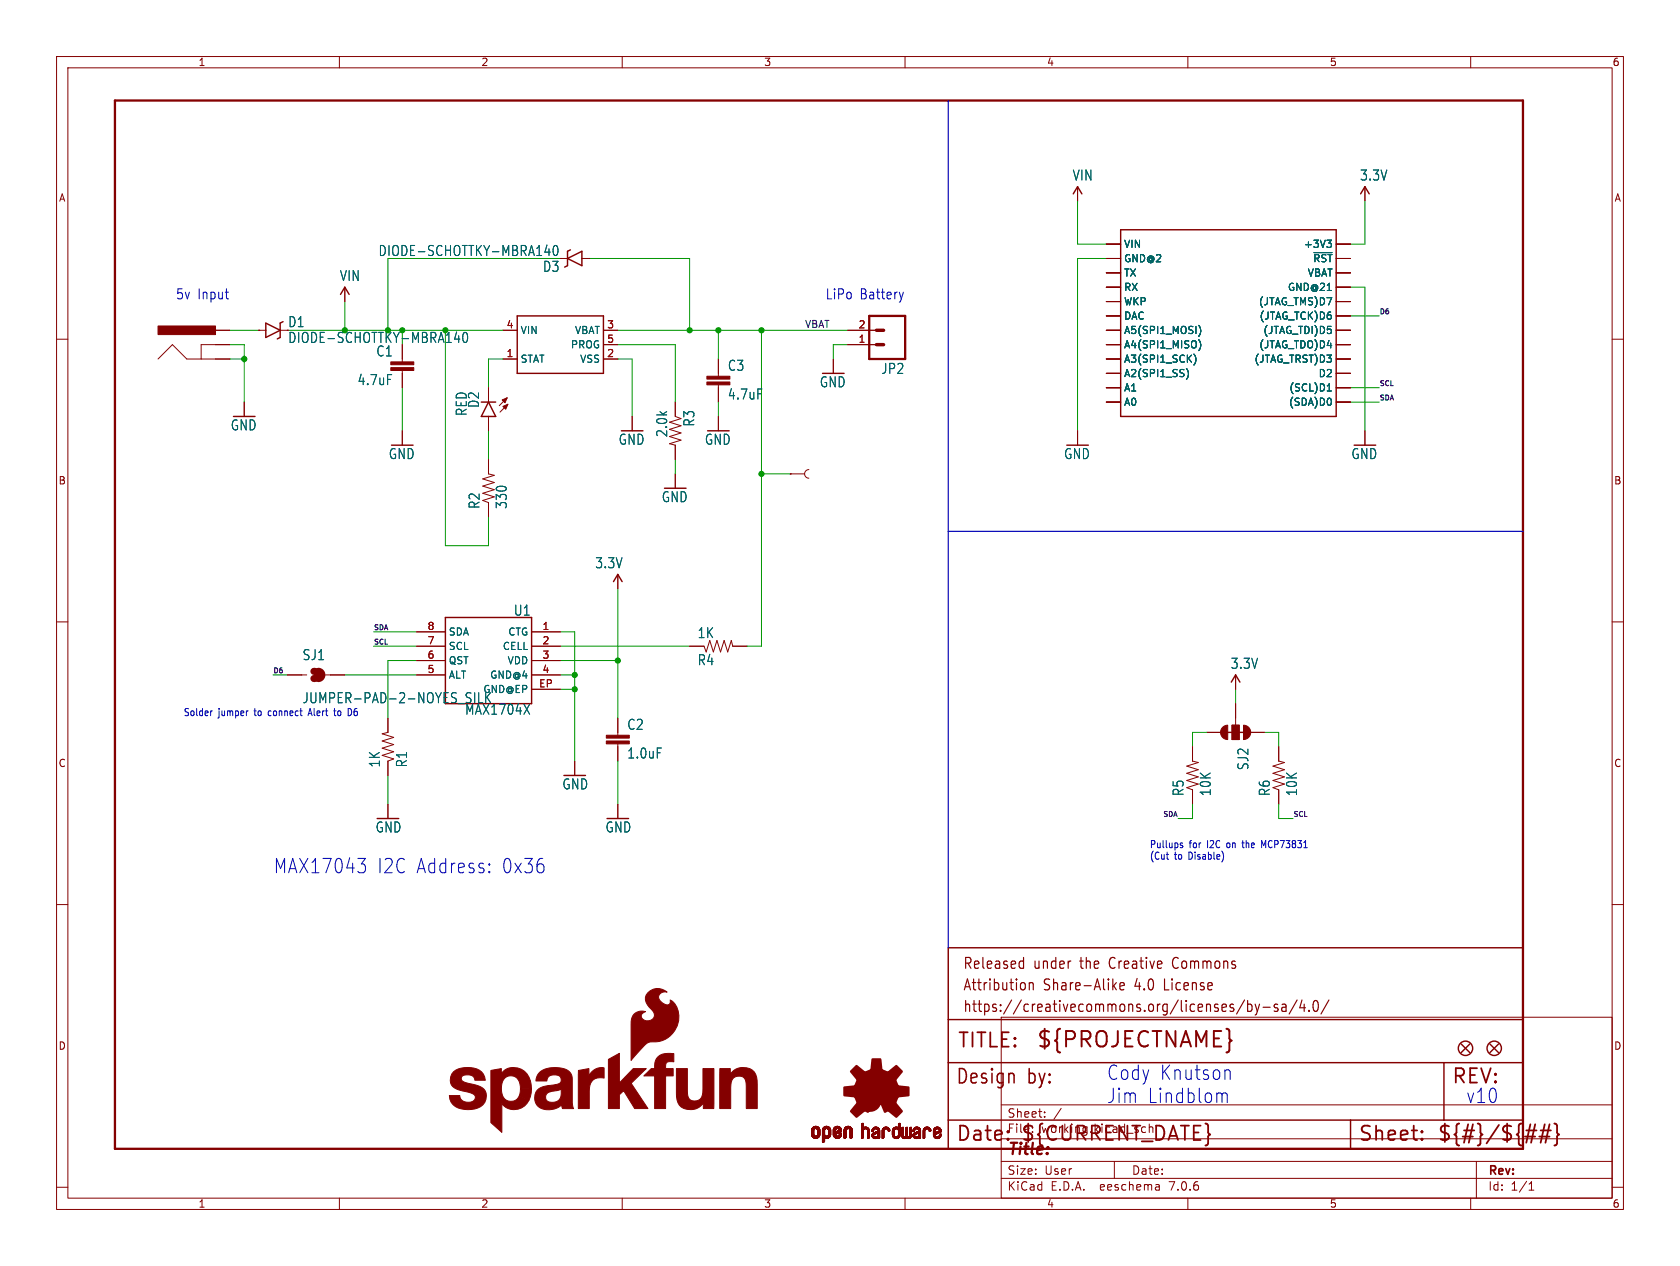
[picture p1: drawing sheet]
<svg xmlns="http://www.w3.org/2000/svg" width="297mm" height="224mm" viewBox="0 0 297 224" stroke-linecap="round" stroke-linejoin="round" font-family="sans-serif">
<defs><g id="words">
<text font-size="3.8" fill="#840000" x="183.1" y="185.7">${PROJECTNAME}</text>
<g font-size="3.5" fill="#0000c2">
<text x="48.3" y="154.7">MAX17043</text>
<text x="66.6" y="154.7">I2C Address:</text>
<text x="88.6" y="154.7">0x36</text>
<text x="195.6" y="191.2">Cody Knutson</text>
<text x="195.6" y="195.3">Jim</text>
<text x="202.8" y="195.3">Lindblom</text>
<text x="259.1" y="195.3">v10</text>
</g>
<g font-size="3.5" fill="#840000">
<text x="169.2" y="185.7">TITLE:</text>
<text x="168.9" y="192.1">Design</text>
<text x="181.6" y="192.1">by:</text>
<text x="256.5" y="192.1">REV:</text>
<text x="168.9" y="202.2">Date:</text>
<text x="180.3" y="202.2">${CURRENT_DATE}</text>
<text x="240" y="202.2">Sheet:</text>
<text x="254" y="202.2">${#}/${##}</text>
</g>
<text font-size="2.8" fill="#840000" x="178" y="204.8">Title:</text>
<g font-size="2.7" fill="#840000">
<text x="170.2" y="171.7">Released</text>
<text x="182.7" y="171.7">under</text>
<text x="191.1" y="171.7">the</text>
<text x="196.5" y="171.7">Creative</text>
<text x="208" y="171.7">Commons</text>
<text x="170.2" y="175.5">Attribution</text>
<text x="170.2" y="179.3">https://creativecommons.org/licenses/by-sa/4.0/</text>
<text x="184.5" y="175.5">Share-Alike</text>
<text x="200.8" y="175.5">4.0</text>
<text x="206.2" y="175.5">License</text>
</g>
<g font-size="2.5" fill="#006464">
<text x="189.5" y="32.1">VIN</text>
<text x="240.3" y="32.1">3.3V</text>
<text x="66.8" y="45.5">DIODE-SCHOTTKY-MBRA140</text>
<text x="60" y="49.9">VIN</text>
<text x="50.9" y="60.9">DIODE-SCHOTTKY-MBRA140</text>
<text x="66.4" y="63.3">C1</text>
<text x="128.6" y="65.8">C3</text>
<text x="63.1" y="68.3">4.7uF</text>
<text x="128.6" y="70.9">4.7uF</text>
<text x="144.8" y="68.7">GND</text>
<text x="155.7" y="66.4">JP2</text>
<text x="40.7" y="76.3">GND</text>
<text x="82.7" y="73.7" transform="rotate(-90 82.7 73.7)">RED</text>
<text x="84.9" y="72.2" transform="rotate(-90 84.9 72.2)">D2</text>
<text x="118.2" y="77.4" transform="rotate(-90 118.2 77.4)">2.0k</text>
<text x="123" y="75.6" transform="rotate(-90 123 75.6)">R3</text>
<text x="68.6" y="81.4">GND</text>
<text x="109.3" y="78.9">GND</text>
<text x="124.5" y="78.9">GND</text>
<text x="188" y="81.4">GND</text>
<text x="238.8" y="81.4">GND</text>
<text x="116.9" y="89">GND</text>
<text x="85" y="90.1" transform="rotate(-90 85 90.1)">R2</text>
<text x="89.8" y="90.1" transform="rotate(-90 89.8 90.1)">330</text>
<text x="105.1" y="100.7">3.3V</text>
<text x="90.7" y="109.1">U1</text>
<text x="123.2" y="113.1">1K</text>
<text x="53.4" y="117">SJ1</text>
<text x="123.2" y="117.9">R4</text>
<text x="217.5" y="118.5">3.3V</text>
<text x="53.4" y="124.6">JUMPER-PAD-2-NOYES_SILK</text>
<text x="82.1" y="126.6">MAX1704X</text>
<text x="110.8" y="129.3">C2</text>
<text x="67.4" y="135.8" transform="rotate(-90 67.4 135.8)">1K</text>
<text x="72.2" y="135.8" transform="rotate(-90 72.2 135.8)">R1</text>
<text x="110.8" y="134.4">1.0uF</text>
<text x="220.9" y="136.3" transform="rotate(-90 220.9 136.3)">SJ2</text>
<text x="99.3" y="139.8">GND</text>
<text x="209.5" y="140.9" transform="rotate(-90 209.5 140.9)">R5</text>
<text x="214.3" y="140.9" transform="rotate(-90 214.3 140.9)">10K</text>
<text x="224.7" y="140.9" transform="rotate(-90 224.7 140.9)">R6</text>
<text x="229.5" y="140.9" transform="rotate(-90 229.5 140.9)">10K</text>
<text x="66.3" y="147.5">GND</text>
<text x="106.9" y="147.5">GND</text>
</g>
<g font-size="2.5" fill="#0000c2">
<text x="31.1" y="53.1">5v Input</text>
<text x="145.9" y="53.1">LiPo</text>
<text x="152" y="53.1">Battery</text>
</g>
<g font-size="2.5" fill="#840000">
<text x="95.9" y="48.3">D3</text>
<text x="50.9" y="58.1">D1</text>
</g>
<g font-size="2.1" fill="#840000">
<text x="178" y="197.9">Sheet:</text>
<text x="178" y="200.6">File:</text>
<text x="184.1" y="200.6">working.kicad_sch</text>
<text x="178" y="208">Size:</text>
<text x="184.7" y="208">User</text>
<text x="200" y="208">Date:</text>
<text x="263" y="208.2">Rev:</text>
<text x="178" y="210.8">KiCad</text>
<text x="185.7" y="210.8">E.D.A.</text>
<text x="194.6" y="210.8">eeschema</text>
<text x="207" y="210.8">7.0.6</text>
<text x="263" y="210.8">Id:</text>
<text x="267.1" y="210.8">1/1</text>
</g>
<g font-size="1.8" fill="#840000">
<text x="35" y="11.9">1</text>
<text x="85" y="11.9">2</text>
<text x="135" y="11.9">3</text>
<text x="185" y="11.9">4</text>
<text x="235" y="11.9">5</text>
<text x="285" y="11.9">6</text>
<text x="10.3" y="35.9">A</text>
<text x="285.3" y="35.9">A</text>
<text x="10.3" y="85.9">B</text>
<text x="285.3" y="85.9">B</text>
<text x="10.3" y="135.9">C</text>
<text x="285.3" y="135.9">C</text>
<text x="10.3" y="185.9">D</text>
<text x="285.3" y="185.9">D</text>
<text x="35" y="213.8">1</text>
<text x="85" y="213.8">2</text>
<text x="135" y="213.8">3</text>
<text x="185" y="213.8">4</text>
<text x="235" y="213.8">5</text>
<text x="285" y="213.8">6</text>
</g>
<g font-size="1.8" fill="#006464">
<text x="198.6" y="44">VIN</text>
<text x="198.6" y="46.6">GND@2</text>
<text x="230.4" y="44">+3V3</text>
<text x="232.1" y="46.6">~{RST}</text>
<text x="198.6" y="49.1">TX</text>
<text x="198.6" y="51.7">RX</text>
<text x="227.6" y="51.7">GND@21</text>
<text x="231.1" y="49.1">VBAT</text>
<text x="91.9" y="59.3">VIN</text>
<text x="101.6" y="59.3">VBAT</text>
<text x="198.6" y="54.2">WKP</text>
<text x="198.6" y="56.7">DAC</text>
<text x="198.6" y="59.3">A5(SPI1_MOSI)</text>
<text x="222.4" y="54.2">(JTAG_TMS)D7</text>
<text x="222.6" y="56.7">(JTAG_TCK)D6</text>
<text x="223.2" y="59.3">(JTAG_TDI)D5</text>
<text x="91.9" y="64.4">STAT</text>
<text x="100.8" y="61.8">PROG</text>
<text x="102.5" y="64.4">VSS</text>
<text x="198.6" y="61.8">A4(SPI1_MISO)</text>
<text x="198.6" y="64.4">A3(SPI1_SCK)</text>
<text x="221.7" y="64.4">(JTAG_TRST)D3</text>
<text x="222.5" y="61.8">(JTAG_TDO)D4</text>
<text x="198.6" y="66.9">A2(SPI1_SS)</text>
<text x="198.6" y="69.4">A1</text>
<text x="198.6" y="72">A0</text>
<text x="227.8" y="72">(SDA)D0</text>
<text x="227.8" y="69.4">(SCL)D1</text>
<text x="233" y="66.9">D2</text>
<text x="79.2" y="112.6">SDA</text>
<text x="89.8" y="112.6">CTG</text>
<text x="79.2" y="117.7">QST</text>
<text x="79.2" y="115.2">SCL</text>
<text x="88.8" y="115.2">CELL</text>
<text x="89.6" y="117.7">VDD</text>
<text x="79.2" y="120.2">ALT</text>
<text x="85.3" y="122.8">GND@EP</text>
<text x="86.6" y="120.2">GND@4</text>
</g>
<g font-size="1.8" fill="#a90000">
<text x="89.5" y="58.2">4</text>
<text x="107.2" y="58.2">3</text>
<text x="151.7" y="58.2">2</text>
<text x="89.5" y="63.2">1</text>
<text x="107.2" y="63.2">2</text>
<text x="107.2" y="60.7">5</text>
<text x="151.7" y="60.7">1</text>
<text x="75.5" y="111.5">8</text>
<text x="95.8" y="111.5">1</text>
<text x="75.5" y="119.1">5</text>
<text x="75.5" y="116.6">6</text>
<text x="75.5" y="114">7</text>
<text x="95.8" y="114">2</text>
<text x="95.8" y="116.6">3</text>
<text x="95.8" y="119.1">4</text>
<text x="95.2" y="121.7">EP</text>
</g>
<g font-size="1.8" fill="#0000c2">
<text x="32.4" y="126.8">Solder</text>
<text x="38.6" y="126.8">jumper</text>
<text x="45.1" y="126.8">to</text>
<text x="47.8" y="126.8">connect</text>
<text x="55.2" y="126.8">Alert</text>
<text x="59.9" y="126.8">to</text>
<text x="62.6" y="126.8">D6</text>
<text x="203.2" y="150.1">Pullups</text>
<text x="203.2" y="152.2">(Cut</text>
<text x="207.7" y="152.2">to</text>
<text x="210.3" y="150.1">for</text>
<text x="210.3" y="152.2">Disable)</text>
<text x="213.6" y="150.1">I2C</text>
<text x="217.3" y="150.1">on</text>
<text x="220.3" y="150.1">the</text>
<text x="223.9" y="150.1">MCP73831</text>
</g>
<text font-size="1.7" fill="#0f0f0f" x="142.2" y="58.1">VBAT</text>
<g font-size="1.2" fill="#0f0f0f">
<text x="243.8" y="55.6">D6</text>
<text x="243.8" y="68.3">SCL</text>
<text x="243.8" y="70.9">SDA</text>
<text x="66" y="111.5">SDA</text>
<text x="48.3" y="119.1">D6</text>
<text x="66" y="114.1">SCL</text>
<text x="205.5" y="144.5">SDA</text>
<text x="228.6" y="144.5">SCL</text>
</g>
</g></defs>
<g fill="none" stroke="#840000" stroke-width=".18">
<path d="M10 10h277v203.9h-277zM12 12h273v199.9h-273zM60 10v2M110 10v2M160 10v2M210 10v2M260 10v2M190.5 33v2.6M241.3 33v2.6M10 60h2M38.1 58.4h2.5M45.7 58.4h.1"/>
<path d="M45.7 58.4h1.3M49.5 58.4h1.3M61 50.8v2.5M88.9 58.4h2.5M99.1 45.7h1.2M102.9 45.7h1.2M104.1 45.7h.1M106.7 58.4h2.5M149.9 58.4h5M195.6 58.4h2.5M195.6 43.2h2.5M195.6 55.9h2.5"/>
<path d="M195.6 45.7h2.5M195.6 53.3h2.5M195.6 50.8h2.5M195.6 48.3h2.5M236.2 58.4h2.6M236.2 43.2h2.6M236.2 55.9h2.6M236.2 45.7h2.6M236.2 53.3h2.6M236.2 50.8h2.6M236.2 48.3h2.6M285 60h2"/>
<path d="M27.9 63.5l2.6-2.5 2.5 2.5h7.6M40.6 61h-5v2.5M43.2 71.1v2.6M71.1 61v3M71.1 65.5v3.1M71.1 76.2v2.5M86.4 68.6v2.5M86.4 73.7v2.5M88.9 63.5h2.5M89.7 70.4l-1.4 1.4M89.8 71.5l-1.4 1.4M106.7 63.5h2.5"/>
<path d="M106.7 61h2.5M111.8 73.7v2.5M119.4 71.1v2.6l1 .3-2 .7 2 .6-2 .6 2 .7-2 .6 2 .7-2 .6 1 .2v2.6M127 63.5v3M127 68.1v3M127 73.7v2.5M147.3 63.5v2.5M149.9 61h5M190.5 76.2v2.5M195.6 63.5h2.5M195.6 61h2.5M195.6 66h2.5"/>
<path d="M195.6 68.6h2.5M195.6 71.1h2.5M236.2 63.5h2.6M236.2 61h2.6M236.2 66h2.6M236.2 68.6h2.6M236.2 71.1h2.6M241.3 76.2v2.5M86.4 81.3v2.5l1 .3-2.1 .6 2.1 .6-2.1 .7 2.1 .6-2.1 .6 2.1 .7-2.1 .6 1.1 .4v2.5M119.4 83.8v2.6M139.7 83.8h.1M139.7 83.8h2.5"/>
<path d="M143 83.1a.76 .76 0 0 0-.8 .7 .76 .76 0 0 0 .8 .8M10 110h2M50.8 119.4h3.4M57.5 119.4h3.5M73.7 119.4h5M73.7 114.3h5M73.7 111.8h5M73.7 116.8h5M94 119.4h5.1M94 114.3h5.1M94 111.8h5.1M94 116.8h5.1"/>
<path d="M109.2 101.6v2.5M121.9 114.3h2.6l.3 1 .7-2 .6 2 .6-2 .7 2 .6-2 .7 2 .6-2 .2 1h2.6M218.4 119.4v2.5M285 110h2M68.6 127v2.5l-1 .3 2 .6-2 .7 2 .6-2 .6 2 .7-2 .6 2 .6-1 .4v2.6M94 121.9h5.1M101.6 134.6v2.6M109.2 127v3M109.2 131.6v3M210.8 132.1v2.5l1 .3-2 .6 2 .6-2 .7 2 .6-2 .6 2 .7-2 .6 1 .4v2.5M213.4 129.5h2.5M217.8 128.3h1.3v2.5h-1.3z"/>
<path d="M218.4 124.5v3.8M221 129.5h2.5M226.1 132.1v2.5l1 .3-2.1 .6 2.1 .6-2.1 .7 2.1 .6-2.1 .6 2.1 .7-2.1 .6 1.1 .4v2.5M10 160h2M68.6 142.2v2.6M109.2 142.2v2.6M285 160h2M177 179.9h108v32h-108zM177 195.4h108M184.7 197.5v.1M184.7 196.7v.1M187.6 196l-1.3 2"/>
<path d="M10 210h2M60 211.9v2M110 211.9v2M160 211.9v2M177 208.4h108M177 205.4h108M177 201.4h108M197 205.4v3M204.9 209.6l.1 .9M205 210.4l-.2 .1M205 209.9h-.2M210 211.9v2"/>
<path d="M260 211.9v2M261 205.4v6.5M270.3 210.5h.9M270.3 209.4l.4-.4v1.5M285 210h2"/>
</g>
<g fill="#840000" stroke="#840000" stroke-width=".18">
<path d="M125 67.6h4v.5h-4z"/>
<path d="M125 66.5h4v.6h-4z"/>
<path d="M88.9 71.9l.9-.4-.4 .9z"/>
<path d="M88.8 70.7l.9-.3-.4 .8z"/>
<path d="M27.9 57.7h10.2v1.5h-10.2z"/>
<path d="M69.1 65h4.1v.5h-4.1z"/>
<path d="M69.1 64h4.1v.5h-4.1z"/>
<path d="M107.2 131.1h4.1v.5h-4.1z"/>
<path d="M107.2 130h4.1v.6h-4.1z"/>
<path d="M143.5 200.7h.4z"/>
<path d="M143.5 200.6l.4 .1z"/>
<path d="M143.5 200.6h.4z"/>
<path d="M143.5 200.5l.4 .1z"/>
<path d="M143.5 200.5h.4z"/>
<path d="M143.5 200.4l.4 .1z"/>
<path d="M143.5 200.4h.4z"/>
<path d="M143.5 200.3l.4 .1z"/>
<path d="M143.5 200.3h.4z"/>
<path d="M143.5 200.2l.4 .1z"/>
<path d="M143.5 200.2h.4z"/>
<path d="M143.5 200.1l.4 .1z"/>
<path d="M143.5 200.1h.4z"/>
<path d="M143.5 200l.4 .1z"/>
<path d="M143.5 200h.4z"/>
<path d="M143.5 199.9l.4 .1z"/>
<path d="M143.5 199.9h.4z"/>
<path d="M143.5 199.8l.4 .1z"/>
<path d="M143.5 199.8h.4z"/>
<path d="M143.5 200.8h.5z"/>
<path d="M143.5 200.8h.4z"/>
<path d="M143.5 200.7l.4 .1z"/>
<path d="M143.5 199.7l.4 .1z"/>
<path d="M143.5 200.9h.5z"/>
<path d="M143.5 200.8l.5 .1z"/>
<path d="M143.5 199.7h.4z"/>
<path d="M143.5 199.7h.5z"/>
<path d="M143.5 200.9h.6z"/>
<path d="M143.5 199.6l.6 .1z"/>
<path d="M143.6 200.9l.5 .1z"/>
<path d="M143.6 199.6h.5z"/>
<path d="M143.6 201h1.3z"/>
<path d="M143.6 201h.6z"/>
<path d="M143.6 199.6h1.2z"/>
<path d="M143.6 201h1.2z"/>
<path d="M143.6 199.5l1.2 .1z"/>
<path d="M143.6 201l1.2 .1z"/>
<path d="M143.6 199.5h1.2z"/>
<path d="M143.6 201.1h1.2z"/>
<path d="M143.7 201.1h1.1z"/>
<path d="M143.7 199.5h1.1z"/>
<path d="M143.7 201.1h1z"/>
<path d="M143.7 199.4l1 .1z"/>
<path d="M143.7 201.1l1 .1z"/>
<path d="M143.7 199.4h1z"/>
<path d="M143.7 201.2h1z"/>
<path d="M143.8 201.2h.9z"/>
<path d="M143.8 199.4h.9z"/>
<path d="M143.8 201.2h.8z"/>
<path d="M143.8 199.4h.8z"/>
<path d="M143.8 199.3l.8 .1z"/>
<path d="M143.8 199.3h.8z"/>
<path d="M143.8 201.2l.8 .1z"/>
<path d="M143.8 201.3h.8z"/>
<path d="M143.9 199.3h.7z"/>
<path d="M143.9 201.3h.7z"/>
<path d="M143.9 201.3h.6z"/>
<path d="M143.9 199.3h.6z"/>
<path d="M144 199.3h.4z"/>
<path d="M144 201.3h.4z"/>
<path d="M144 199.2l.4 .1z"/>
<path d="M144.1 199.2h.3z"/>
<path d="M144.1 201.3l.2 .1z"/>
<path d="M144.1 201.4h.2z"/>
<path d="M144.1 199.2h.2z"/>
<path d="M144.3 199.6h.6z"/>
<path d="M144.3 201h.6z"/>
<path d="M144.3 200.9l.6 .1z"/>
<path d="M144.3 200.9h.6z"/>
<path d="M144.3 199.6l.6 .1z"/>
<path d="M144.4 200.9h.5z"/>
<path d="M144.4 199.7h.5z"/>
<path d="M144.5 200.8l.4 .1z"/>
<path d="M144.5 199.7h.4z"/>
<path d="M144.5 200.8h.4z"/>
<path d="M144.5 199.7l.4 .1z"/>
<path d="M144.5 199.8h.4z"/>
<path d="M144.5 200.7l.4 .1z"/>
<path d="M144.5 200.7h.4z"/>
<path d="M144.5 199.9h.4z"/>
<path d="M144.5 199.8l.4 .1z"/>
<path d="M144.5 200.6l.4 .1z"/>
<path d="M144.5 200.6h.4z"/>
<path d="M144.5 200.5l.4 .1z"/>
<path d="M144.5 200.5h.4z"/>
<path d="M144.5 200.4l.4 .1z"/>
<path d="M144.5 200.4h.4z"/>
<path d="M144.5 200.3l.4 .1z"/>
<path d="M144.5 200.3h.4z"/>
<path d="M144.5 200.2l.4 .1z"/>
<path d="M144.5 200.2h.4z"/>
<path d="M144.5 200.1l.4 .1z"/>
<path d="M144.5 200.1h.4z"/>
<path d="M144.5 200l.4 .1z"/>
<path d="M144.5 200h.4z"/>
<path d="M144.5 199.9l.4 .1z"/>
<path d="M145.4 202h.2z"/>
<path d="M145.4 202h.3z"/>
<path d="M145.4 201.9l.3 .1z"/>
<path d="M145.4 201.9h.3z"/>
<path d="M145.4 201.9h.4z"/>
<path d="M145.4 201.8l.4 .1z"/>
<path d="M145.4 201.8h.4z"/>
<path d="M145.4 201.7l.4 .1z"/>
<path d="M145.4 201.7h.4z"/>
<path d="M145.4 201.6l.4 .1z"/>
<path d="M145.4 201.6h.4z"/>
<path d="M145.4 201.5l.4 .1z"/>
<path d="M145.4 201.5h.4z"/>
<path d="M145.4 201.4l.4 .1z"/>
<path d="M145.4 201.4h.4z"/>
<path d="M145.4 201.3l.4 .1z"/>
<path d="M145.4 201.3h.4z"/>
<path d="M145.4 201.3h1z"/>
<path d="M145.4 201.3h1.1z"/>
<path d="M145.4 201.2l1.1 .1z"/>
<path d="M145.4 201.2h1.1z"/>
<path d="M145.4 201.2h1.2z"/>
<path d="M145.4 201.1l1.2 .1z"/>
<path d="M145.4 201.1h1.2z"/>
<path d="M145.4 201.1h1.3z"/>
<path d="M145.4 201l1.3 .1z"/>
<path d="M145.4 201h1.3z"/>
<path d="M145.4 201h1.4z"/>
<path d="M145.4 201h.7z"/>
<path d="M145.4 200.9l.6 .1z"/>
<path d="M145.4 200.9h.6z"/>
<path d="M145.4 200.9h.5z"/>
<path d="M145.4 200.8l.5 .1z"/>
<path d="M145.4 200.8h.5z"/>
<path d="M145.4 200.8h.4z"/>
<path d="M145.4 200.7l.4 .1z"/>
<path d="M145.4 200.7h.4z"/>
<path d="M145.4 200.6l.4 .1z"/>
<path d="M145.4 200.6h.4z"/>
<path d="M145.4 200.5l.4 .1z"/>
<path d="M145.4 200.5h.4z"/>
<path d="M145.4 200.4l.4 .1z"/>
<path d="M145.4 200.4h.4z"/>
<path d="M145.4 200.3l.4 .1z"/>
<path d="M145.4 200.3h.4z"/>
<path d="M145.4 200.2l.4 .1z"/>
<path d="M145.4 200.2h.4z"/>
<path d="M145.4 200.1l.4 .1z"/>
<path d="M145.4 200.1h.4z"/>
<path d="M145.4 200l.4 .1z"/>
<path d="M145.4 200h.4z"/>
<path d="M145.4 199.9l.4 .1z"/>
<path d="M145.4 199.9h.4z"/>
<path d="M145.4 199.8l.4 .1z"/>
<path d="M145.4 199.8h.4z"/>
<path d="M145.4 199.8h.5z"/>
<path d="M145.4 202h.1z"/>
<path d="M145.4 199.7l.5 .1z"/>
<path d="M145.4 202l.1 .1z"/>
<path d="M145.4 199.7h.5z"/>
<path d="M145.4 199.7h.6z"/>
<path d="M145.5 199.7h.5z"/>
<path d="M145.5 199.6l.5 .1z"/>
<path d="M145.5 199.6h.5z"/>
<path d="M145.5 199.6h1.3z"/>
<path d="M145.5 199.6h1.2z"/>
<path d="M145.5 199.5l1.2 .1z"/>
<path d="M145.5 199.5h1.2z"/>
<path d="M145.6 199.5h1.1z"/>
<path d="M145.6 199.4l1.1 .1z"/>
<path d="M145.6 199.4h1z"/>
<path d="M145.7 199.4h.9z"/>
<path d="M145.7 199.3l.8 .1z"/>
<path d="M145.7 199.3h.8z"/>
<path d="M145.8 199.3h.7z"/>
<path d="M145.8 199.3h.6z"/>
<path d="M145.9 201.3h.5z"/>
<path d="M145.9 199.3h.5z"/>
<path d="M145.9 201.3h.4z"/>
<path d="M145.9 199.3h.4z"/>
<path d="M145.9 199.2l.4 .1z"/>
<path d="M146 201.3h.3z"/>
<path d="M146 199.2h.3z"/>
<path d="M146 201.3l.3 .1z"/>
<path d="M146 199.2h.2z"/>
<path d="M146 201.4h.2z"/>
<path d="M146.2 199.6h.6z"/>
<path d="M146.2 201h.6z"/>
<path d="M146.2 200.9l.6 .1z"/>
<path d="M146.3 200.9h.5z"/>
<path d="M146.3 199.6l.5 .1z"/>
<path d="M146.3 199.7h.5z"/>
<path d="M146.4 200.9h.4z"/>
<path d="M146.4 199.7h.4z"/>
<path d="M146.4 200.8l.4 .1z"/>
<path d="M146.4 200.8h.4z"/>
<path d="M146.4 199.7l.4 .1z"/>
<path d="M146.4 199.8h.4z"/>
<path d="M146.4 200.8h.5z"/>
<path d="M146.4 199.8h.5z"/>
<path d="M146.5 200.7l.4 .1z"/>
<path d="M146.5 200.7h.4z"/>
<path d="M146.5 199.8l.4 .1z"/>
<path d="M146.5 199.8h.4z"/>
<path d="M146.5 199.9h.4z"/>
<path d="M146.5 200.6l.4 .1z"/>
<path d="M146.5 200.6h.4z"/>
<path d="M146.5 200.5l.4 .1z"/>
<path d="M146.5 200.5h.4z"/>
<path d="M146.5 200.4l.4 .1z"/>
<path d="M146.5 200.4h.4z"/>
<path d="M146.5 200.3l.4 .1z"/>
<path d="M146.5 200.3h.4z"/>
<path d="M146.5 200.2l.4 .1z"/>
<path d="M146.5 200.2h.4z"/>
<path d="M146.5 200.1l.4 .1z"/>
<path d="M146.5 200.1h.4z"/>
<path d="M146.5 200l.4 .1z"/>
<path d="M146.5 200h.4z"/>
<path d="M146.5 199.9l.4 .1z"/>
<path d="M147.3 200.8h.4z"/>
<path d="M147.3 200.7l.4 .1z"/>
<path d="M147.3 200.7h.4z"/>
<path d="M147.3 200.6l.4 .1z"/>
<path d="M147.3 200.6h.4z"/>
<path d="M147.3 200.6h.5z"/>
<path d="M147.3 200.6h.6z"/>
<path d="M147.3 200.5l.6 .1z"/>
<path d="M147.3 200.5h.6z"/>
<path d="M147.3 200.5h.7z"/>
<path d="M147.3 200.5h.8z"/>
<path d="M147.3 200.4l.8 .1z"/>
<path d="M147.3 200.4h.9z"/>
<path d="M147.3 200.4h1z"/>
<path d="M147.3 200.3l1 .1z"/>
<path d="M147.3 200.3h1.1z"/>
<path d="M147.3 200.3h1.2z"/>
<path d="M147.3 200.2l1.3 .1z"/>
<path d="M147.3 200.2h1.3z"/>
<path d="M147.3 200.2h1.4z"/>
<path d="M147.3 200.2h.4z"/>
<path d="M147.3 200.1l.4 .1z"/>
<path d="M147.3 200.1h.4z"/>
<path d="M147.3 200l.4 .1z"/>
<path d="M147.3 200h.4z"/>
<path d="M147.3 199.9l.4 .1z"/>
<path d="M147.3 199.9h.4z"/>
<path d="M147.3 199.8l.4 .1z"/>
<path d="M147.3 199.8h.4z"/>
<path d="M147.3 200.9h.5z"/>
<path d="M147.3 200.8l.5 .1z"/>
<path d="M147.3 200.8h.5z"/>
<path d="M147.3 199.8h.5z"/>
<path d="M147.3 199.7l.5 .1z"/>
<path d="M147.3 199.7h.5z"/>
<path d="M147.4 200.9h.5z"/>
<path d="M147.4 199.7h.4z"/>
<path d="M147.4 199.7h.5z"/>
<path d="M147.4 200.9l.5 .1z"/>
<path d="M147.4 199.6l.5 .1z"/>
<path d="M147.4 199.6h.5z"/>
<path d="M147.4 201h1.3z"/>
<path d="M147.4 201h.6z"/>
<path d="M147.4 199.6h.6z"/>
<path d="M147.4 199.6h1.3z"/>
<path d="M147.4 201h1.2z"/>
<path d="M147.4 199.5l1.3 .1z"/>
<path d="M147.4 199.5h1.2z"/>
<path d="M147.4 201l1.2 .1z"/>
<path d="M147.5 201.1h1.1z"/>
<path d="M147.5 199.5h1.1z"/>
<path d="M147.5 199.4l1.1 .1z"/>
<path d="M147.5 201.1h1z"/>
<path d="M147.5 201.1l1 .1z"/>
<path d="M147.5 199.4h1.1z"/>
<path d="M147.5 201.2h1z"/>
<path d="M147.5 199.4h1z"/>
<path d="M147.6 201.2h.9z"/>
<path d="M147.6 199.4h.9z"/>
<path d="M147.6 201.2h.8z"/>
<path d="M147.6 199.3l.8 .1z"/>
<path d="M147.6 201.2l.8 .1z"/>
<path d="M147.6 199.3h.8z"/>
<path d="M147.7 201.3h.7z"/>
<path d="M147.7 199.3h.7z"/>
<path d="M147.7 199.3h.6z"/>
<path d="M147.7 201.3h.6z"/>
<path d="M147.8 199.3h.5z"/>
<path d="M147.8 201.3h.5z"/>
<path d="M147.8 200.2h.9z"/>
<path d="M147.8 200.1l.9 .1z"/>
<path d="M147.8 199.3h.4z"/>
<path d="M147.8 201.3h.4z"/>
<path d="M147.8 200.1h.9z"/>
<path d="M147.9 199.2l.3 .1z"/>
<path d="M147.9 201.3h.3z"/>
<path d="M147.9 201.3l.3 .1z"/>
<path d="M147.9 200.1h.8z"/>
<path d="M147.9 199.2h.3z"/>
<path d="M147.9 201.4h.2z"/>
<path d="M147.9 199.2h.2z"/>
<path d="M148 200.1h.7z"/>
<path d="M148.1 200l.6 .1z"/>
<path d="M148.1 200h.6z"/>
<path d="M148.1 199.6h.6z"/>
<path d="M148.1 201h.6z"/>
<path d="M148.2 200.9l.5 .1z"/>
<path d="M148.2 200h.5z"/>
<path d="M148.2 200.9h.5z"/>
<path d="M148.2 199.6l.5 .1z"/>
<path d="M148.2 199.7h.5z"/>
<path d="M148.3 200.9h.4z"/>
<path d="M148.3 199.7h.4z"/>
<path d="M148.3 200h.4z"/>
<path d="M148.3 199.7l.4 .1z"/>
<path d="M148.3 200.8l.4 .1z"/>
<path d="M148.3 199.8h.4z"/>
<path d="M148.3 200.8h.4z"/>
<path d="M148.3 199.9l.4 .1z"/>
<path d="M148.3 199.9h.4z"/>
<path d="M148.3 199.8l.4 .1z"/>
<path d="M148.4 200.7l.3 .1z"/>
<path d="M148.4 200.7h.3z"/>
<path d="M148.4 200.6l.3 .1z"/>
<path d="M148.4 200.6h.3z"/>
<path d="M148.4 200.5l.3 .1z"/>
<path d="M148.5 200.5h.2z"/>
<path d="M148.6 200.5h.1z"/>
<path d="M149.2 201.3h.3z"/>
<path d="M149.2 201.2l.3 .1z"/>
<path d="M149.2 201.2h.3z"/>
<path d="M149.2 201.2h.4z"/>
<path d="M149.2 201.1l.4 .1z"/>
<path d="M149.2 201.1h.4z"/>
<path d="M149.2 201l.4 .1z"/>
<path d="M149.2 201h.4z"/>
<path d="M149.2 200.9l.4 .1z"/>
<path d="M149.2 200.9h.4z"/>
<path d="M149.2 200.8l.4 .1z"/>
<path d="M149.2 200.8h.4z"/>
<path d="M149.2 200.7l.4 .1z"/>
<path d="M149.2 200.7h.4z"/>
<path d="M149.2 200.6l.4 .1z"/>
<path d="M149.2 200.6h.4z"/>
<path d="M149.2 200.5l.4 .1z"/>
<path d="M149.2 200.5h.4z"/>
<path d="M149.2 200.4l.4 .1z"/>
<path d="M149.2 200.4h.4z"/>
<path d="M149.2 200.3l.4 .1z"/>
<path d="M149.2 200.3h.4z"/>
<path d="M149.2 200.2l.4 .1z"/>
<path d="M149.2 200.2h.4z"/>
<path d="M149.2 200.1l.4 .1z"/>
<path d="M149.2 200.1h.4z"/>
<path d="M149.2 200l.4 .1z"/>
<path d="M149.2 200h.4z"/>
<path d="M149.2 199.9l.4 .1z"/>
<path d="M149.2 199.9h.4z"/>
<path d="M149.2 199.8l.4 .1z"/>
<path d="M149.2 201.3h.2z"/>
<path d="M149.2 199.8h.4z"/>
<path d="M149.2 199.8h.5z"/>
<path d="M149.3 199.7l.4 .1z"/>
<path d="M149.3 199.7h.4z"/>
<path d="M149.3 199.7h.5z"/>
<path d="M149.3 199.6l.5 .1z"/>
<path d="M149.3 199.6h.5z"/>
<path d="M149.3 199.6h.6z"/>
<path d="M149.3 199.6h1.3z"/>
<path d="M149.3 199.5l1.3 .1z"/>
<path d="M149.3 199.5h1.3z"/>
<path d="M149.3 199.5h1.2z"/>
<path d="M149.4 199.5h1.1z"/>
<path d="M149.4 199.4l1.1 .1z"/>
<path d="M149.4 199.4h1.1z"/>
<path d="M149.5 199.4h.9z"/>
<path d="M149.5 199.3l.9 .1z"/>
<path d="M149.5 199.3h.8z"/>
<path d="M149.6 199.3h.7z"/>
<path d="M149.6 199.3h.6z"/>
<path d="M149.7 199.3h.5z"/>
<path d="M149.8 199.2l.3 .1z"/>
<path d="M149.8 199.2h.3z"/>
<path d="M149.9 199.2h.2z"/>
<path d="M150 199.6h.6z"/>
<path d="M150.1 199.6h.5z"/>
<path d="M150.1 199.6l.5 .1z"/>
<path d="M150.1 199.7h.5z"/>
<path d="M150.2 199.7h.4z"/>
<path d="M150.2 199.7l.5 .1z"/>
<path d="M150.2 199.7h.5z"/>
<path d="M150.2 199.8h.5z"/>
<path d="M150.3 199.8h.4z"/>
<path d="M150.3 199.8l.4 .1z"/>
<path d="M150.3 201.3h.3z"/>
<path d="M150.3 201.2l.3 .1z"/>
<path d="M150.3 201.2h.3z"/>
<path d="M150.3 201.2h.4z"/>
<path d="M150.3 201.1l.4 .1z"/>
<path d="M150.3 201.1h.4z"/>
<path d="M150.3 201l.4 .1z"/>
<path d="M150.3 201h.4z"/>
<path d="M150.3 200.9l.4 .1z"/>
<path d="M150.3 200.9h.4z"/>
<path d="M150.3 200.8l.4 .1z"/>
<path d="M150.3 200.8h.4z"/>
<path d="M150.3 200.7l.4 .1z"/>
<path d="M150.3 200.7h.4z"/>
<path d="M150.3 200.6l.4 .1z"/>
<path d="M150.3 200.6h.4z"/>
<path d="M150.3 200.5l.4 .1z"/>
<path d="M150.3 200.5h.4z"/>
<path d="M150.3 200.4l.4 .1z"/>
<path d="M150.3 200.4h.4z"/>
<path d="M150.3 200.3l.4 .1z"/>
<path d="M150.3 200.3h.4z"/>
<path d="M150.3 200.2l.4 .1z"/>
<path d="M150.3 200.2h.4z"/>
<path d="M150.3 200.1l.4 .1z"/>
<path d="M150.3 200.1h.4z"/>
<path d="M150.3 200l.4 .1z"/>
<path d="M150.3 200h.4z"/>
<path d="M150.3 199.9l.4 .1z"/>
<path d="M150.3 199.9h.4z"/>
<path d="M150.3 201.3h.2z"/>
<path d="M150.3 201.3h.1z"/>
<path d="M152.3 201.3h.2z"/>
<path d="M152.3 198.9h.3z"/>
<path d="M152.3 201.3l.1 .1z"/>
<path d="M152.3 201.3h.3z"/>
<path d="M152.3 201.2l.3 .1z"/>
<path d="M152.3 201.2h.3z"/>
<path d="M152.3 201.1l.3 .1z"/>
<path d="M152.3 201.1h.3z"/>
<path d="M152.3 201l.3 .1z"/>
<path d="M152.3 201h.3z"/>
<path d="M152.3 200.9l.3 .1z"/>
<path d="M152.3 200.9h.3z"/>
<path d="M152.3 200.8l.3 .1z"/>
<path d="M152.3 200.8h.3z"/>
<path d="M152.3 200.7l.3 .1z"/>
<path d="M152.3 200.7h.3z"/>
<path d="M152.3 200.6l.3 .1z"/>
<path d="M152.3 200.6h.3z"/>
<path d="M152.3 200.5l.3 .1z"/>
<path d="M152.3 200.5h.3z"/>
<path d="M152.3 200.4l.3 .1z"/>
<path d="M152.3 200.4h.3z"/>
<path d="M152.3 200.3l.3 .1z"/>
<path d="M152.3 200.3h.3z"/>
<path d="M152.3 200.2l.3 .1z"/>
<path d="M152.3 200.2h.3z"/>
<path d="M152.3 200.1l.3 .1z"/>
<path d="M152.3 200.1h.3z"/>
<path d="M152.3 200l.3 .1z"/>
<path d="M152.3 200h.3z"/>
<path d="M152.3 199.9l.3 .1z"/>
<path d="M152.3 199.9h.3z"/>
<path d="M152.3 199.9h.4z"/>
<path d="M152.3 199.8l.4 .1z"/>
<path d="M152.3 199.8h.4z"/>
<path d="M152.3 199.7l.5 .1z"/>
<path d="M152.3 199.7h.5z"/>
<path d="M152.3 199.7h.6z"/>
<path d="M152.3 199.6l.7 .1z"/>
<path d="M152.3 199.6h1.3z"/>
<path d="M152.3 199.6h1.2z"/>
<path d="M152.3 199.5l1.2 .1z"/>
<path d="M152.3 199.5h1.2z"/>
<path d="M152.3 199.5h1.1z"/>
<path d="M152.3 199.4l1.1 .1z"/>
<path d="M152.3 199.4h1z"/>
<path d="M152.3 199.4h.3z"/>
<path d="M152.3 199.3l.3 .1z"/>
<path d="M152.3 199.3h.3z"/>
<path d="M152.3 199.2l.3 .1z"/>
<path d="M152.3 199.2h.3z"/>
<path d="M152.3 199.1l.3 .1z"/>
<path d="M152.3 199.1h.3z"/>
<path d="M152.3 199l.3 .1z"/>
<path d="M152.3 199h.3z"/>
<path d="M152.3 198.9l.3 .1z"/>
<path d="M152.3 198.8l.3 .1z"/>
<path d="M152.3 198.8h.3z"/>
<path d="M152.4 198.8h.2z"/>
<path d="M152.4 198.7l.2 .1z"/>
<path d="M152.4 198.7h.2z"/>
<path d="M152.5 198.7h.1z"/>
<path d="M152.7 199.4h.6z"/>
<path d="M152.8 199.4h.5z"/>
<path d="M152.8 199.4h.4z"/>
<path d="M153 199.4h.1z"/>
<path d="M153.1 199.6l.5 .1z"/>
<path d="M153.1 199.7h.5z"/>
<path d="M153.2 199.7h.4z"/>
<path d="M153.3 199.7h.3z"/>
<path d="M153.3 199.7l.3 .1z"/>
<path d="M153.3 199.8h.4z"/>
<path d="M153.3 199.8l.4 .1z"/>
<path d="M153.4 199.9h.3z"/>
<path d="M153.4 200h.3z"/>
<path d="M153.4 199.9l.3 .1z"/>
<path d="M153.4 201.3l.1 .1z"/>
<path d="M153.4 201.3h.1z"/>
<path d="M153.4 201.3h.2z"/>
<path d="M153.4 201.3h.3z"/>
<path d="M153.4 201.2l.3 .1z"/>
<path d="M153.4 201.2h.3z"/>
<path d="M153.4 201.1l.3 .1z"/>
<path d="M153.4 201.1h.3z"/>
<path d="M153.4 201l.3 .1z"/>
<path d="M153.4 201h.3z"/>
<path d="M153.4 200.9l.3 .1z"/>
<path d="M153.4 200.9h.3z"/>
<path d="M153.4 200.8l.3 .1z"/>
<path d="M153.4 200.8h.3z"/>
<path d="M153.4 200.7l.3 .1z"/>
<path d="M153.4 200.7h.3z"/>
<path d="M153.4 200.6l.3 .1z"/>
<path d="M153.4 200.6h.3z"/>
<path d="M153.4 200.5l.3 .1z"/>
<path d="M153.4 200.5h.3z"/>
<path d="M153.4 200.4l.3 .1z"/>
<path d="M153.4 200.4h.3z"/>
<path d="M153.4 200.3l.3 .1z"/>
<path d="M153.4 200.3h.3z"/>
<path d="M153.4 200.2l.3 .1z"/>
<path d="M153.4 200.2h.3z"/>
<path d="M153.4 200.1l.3 .1z"/>
<path d="M153.4 200.1h.3z"/>
<path d="M153.4 200l.3 .1z"/>
<path d="M154.1 200.9h.4z"/>
<path d="M154.1 200.9h.3z"/>
<path d="M154.1 200.8l.3 .1z"/>
<path d="M154.1 200.8h.3z"/>
<path d="M154.1 200.8h.4z"/>
<path d="M154.1 200.1h.2z"/>
<path d="M154.1 200.1h.3z"/>
<path d="M154.1 200l.3 .1z"/>
<path d="M154.1 200h.3z"/>
<path d="M154.2 201h.3z"/>
<path d="M154.2 200.9l.3 .1z"/>
<path d="M154.2 200.9h.3z"/>
<path d="M154.2 200.7l.3 .1z"/>
<path d="M154.2 200.7h.3z"/>
<path d="M154.2 200.1v.1z"/>
<path d="M154.2 200.1h.1z"/>
<path d="M154.2 200h.2z"/>
<path d="M154.2 199.9l.2 .1z"/>
<path d="M154.2 199.9h.2z"/>
<path d="M154.2 200.6l.4 .1z"/>
<path d="M154.2 199.9h.3z"/>
<path d="M154.2 199.8l.3 .1z"/>
<path d="M154.2 201.1h.4z"/>
<path d="M154.2 201l.4 .1z"/>
<path d="M154.2 200.6h.4z"/>
<path d="M154.2 200.6h.5z"/>
<path d="M154.2 199.8h.3z"/>
<path d="M154.2 201.1h.8z"/>
<path d="M154.2 201.1h.5z"/>
<path d="M154.2 199.8h.4z"/>
<path d="M154.2 200.6h.6z"/>
<path d="M154.2 199.7l.4 .1z"/>
<path d="M154.2 199.7h.4z"/>
<path d="M154.2 200.5l.6 .1z"/>
<path d="M154.2 201.1l.8 .1z"/>
<path d="M154.2 200.5h.6z"/>
<path d="M154.3 201.2h.7z"/>
<path d="M154.3 200.5h.6z"/>
<path d="M154.3 199.7h.3z"/>
<path d="M154.3 199.7h.4z"/>
<path d="M154.3 199.7h.5z"/>
<path d="M154.3 199.6l.5 .1z"/>
<path d="M154.3 199.6h1.1z"/>
<path d="M154.3 200.5h.7z"/>
<path d="M154.3 201.2l.7 .1z"/>
<path d="M154.3 199.6h1z"/>
<path d="M154.3 201.3h.7z"/>
<path d="M154.3 200.4l.8 .1z"/>
<path d="M154.4 201.3h.6z"/>
<path d="M154.4 200.4h.7z"/>
<path d="M154.4 199.5l.9 .1z"/>
<path d="M154.4 199.5h.9z"/>
<path d="M154.4 200.4h1.1z"/>
<path d="M154.4 199.5h.8z"/>
<path d="M154.5 199.5h.7z"/>
<path d="M154.5 200.4h1z"/>
<path d="M154.5 201.3h.5z"/>
<path d="M154.5 199.4l.7 .1z"/>
<path d="M154.5 201.3l.5 .1z"/>
<path d="M154.5 199.4h.6z"/>
<path d="M154.5 201.4h.5z"/>
<path d="M154.5 200.3l1 .1z"/>
<path d="M154.6 201.4h.4z"/>
<path d="M154.6 200.3h.9z"/>
<path d="M154.6 199.4h.5z"/>
<path d="M154.6 199.4h.4z"/>
<path d="M154.7 200.3h.8z"/>
<path d="M154.8 201.1h.2z"/>
<path d="M154.8 200.2l.7 .1z"/>
<path d="M154.8 200.2h.7z"/>
<path d="M154.8 199.4h.1z"/>
<path d="M154.9 199.6l.5 .1z"/>
<path d="M154.9 200.2h.6z"/>
<path d="M154.9 199.7h.5z"/>
<path d="M155 200.2h.5z"/>
<path d="M155 199.7h.4z"/>
<path d="M155 200.1l.5 .1z"/>
<path d="M155 200.1h.5z"/>
<path d="M155.1 199.7h.3z"/>
<path d="M155.1 200.1h.4z"/>
<path d="M155.1 199.7l.3 .1z"/>
<path d="M155.1 199.8h.3z"/>
<path d="M155.1 199.8h.4z"/>
<path d="M155.2 200.4h.3z"/>
<path d="M155.2 200.1h.3z"/>
<path d="M155.2 199.8h.3z"/>
<path d="M155.2 199.9h.3z"/>
<path d="M155.2 199.8l.3 .1z"/>
<path d="M155.2 200l.3 .1z"/>
<path d="M155.2 200.5h.3z"/>
<path d="M155.2 200.4l.3 .1z"/>
<path d="M155.2 200h.3z"/>
<path d="M155.2 199.9l.3 .1z"/>
<path d="M155.2 201.3h.2z"/>
<path d="M155.2 201.3h.3z"/>
<path d="M155.2 201.2l.3 .1z"/>
<path d="M155.2 201.2h.3z"/>
<path d="M155.2 201.1l.3 .1z"/>
<path d="M155.2 201.1h.3z"/>
<path d="M155.2 201l.3 .1z"/>
<path d="M155.2 201h.3z"/>
<path d="M155.2 200.9l.3 .1z"/>
<path d="M155.2 200.9h.3z"/>
<path d="M155.2 200.8l.3 .1z"/>
<path d="M155.2 200.8h.3z"/>
<path d="M155.2 200.7l.3 .1z"/>
<path d="M155.2 200.7h.3z"/>
<path d="M155.2 200.6l.3 .1z"/>
<path d="M155.2 200.6h.3z"/>
<path d="M155.2 200.5l.3 .1z"/>
<path d="M155.2 201.3l.1 .1z"/>
<path d="M156 201.3l.1 .1z"/>
<path d="M156 201.3h.1z"/>
<path d="M156 201.3h.2z"/>
<path d="M156 201.2l.2 .1z"/>
<path d="M156 201.2h.2z"/>
<path d="M156 201.2h.3z"/>
<path d="M156 201.1l.3 .1z"/>
<path d="M156 201.1h.3z"/>
<path d="M156 201l.3 .1z"/>
<path d="M156 201h.3z"/>
<path d="M156 200.9l.3 .1z"/>
<path d="M156 200.9h.3z"/>
<path d="M156 200.8l.3 .1z"/>
<path d="M156 200.8h.3z"/>
<path d="M156 200.7l.3 .1z"/>
<path d="M156 200.7h.3z"/>
<path d="M156 200.6l.3 .1z"/>
<path d="M156 200.6h.3z"/>
<path d="M156 200.5l.3 .1z"/>
<path d="M156 200.5h.3z"/>
<path d="M156 200.4l.3 .1z"/>
<path d="M156 200.4h.3z"/>
<path d="M156 200.3l.3 .1z"/>
<path d="M156 200.3h.3z"/>
<path d="M156 200.2l.3 .1z"/>
<path d="M156 200.2h.3z"/>
<path d="M156 200.1l.3 .1z"/>
<path d="M156 200.1h.3z"/>
<path d="M156 200l.3 .1z"/>
<path d="M156 200h.3z"/>
<path d="M156 199.9l.3 .1z"/>
<path d="M156 199.9h.3z"/>
<path d="M156 199.8l.3 .1z"/>
<path d="M156 199.8h.3z"/>
<path d="M156 199.8h.4z"/>
<path d="M156 199.7l.4 .1z"/>
<path d="M156 199.7h.4z"/>
<path d="M156.1 199.7h.4z"/>
<path d="M156.1 199.7h.5z"/>
<path d="M156.1 199.6l.5 .1z"/>
<path d="M156.1 199.6h1.1z"/>
<path d="M156.1 199.6h1z"/>
<path d="M156.2 199.5l.9 .1z"/>
<path d="M156.2 199.5h.9z"/>
<path d="M156.2 199.5h.8z"/>
<path d="M156.3 199.5h.7z"/>
<path d="M156.3 199.4l.7 .1z"/>
<path d="M156.3 199.4h.7z"/>
<path d="M156.4 199.4h.5z"/>
<path d="M156.5 199.4h.3z"/>
<path d="M156.6 199.4h.1z"/>
<path d="M156.7 199.6l.5 .1z"/>
<path d="M156.7 199.7h.5z"/>
<path d="M156.8 199.7h.4z"/>
<path d="M156.9 199.7h.3z"/>
<path d="M156.9 199.7l.4 .1z"/>
<path d="M156.9 199.8h.4z"/>
<path d="M157 199.8h.3z"/>
<path d="M157 199.9h.3z"/>
<path d="M157 199.8l.3 .1z"/>
<path d="M157 200h.3z"/>
<path d="M157 199.9l.3 .1z"/>
<path d="M157 200l.3 .1z"/>
<path d="M157.1 200.1h.1z"/>
<path d="M157.1 200.1h.2z"/>
<path d="M157.8 200.7h.3z"/>
<path d="M157.8 200.6l.3 .1z"/>
<path d="M157.8 200.6h.3z"/>
<path d="M157.8 200.5l.3 .1z"/>
<path d="M157.8 200.5h.3z"/>
<path d="M157.8 200.4l.3 .1z"/>
<path d="M157.8 200.4h.3z"/>
<path d="M157.8 200.3l.3 .1z"/>
<path d="M157.8 200.3h.3z"/>
<path d="M157.8 200.2l.3 .1z"/>
<path d="M157.8 200.2h.3z"/>
<path d="M157.8 200.1l.3 .1z"/>
<path d="M157.8 200.1h.3z"/>
<path d="M157.8 200l.3 .1z"/>
<path d="M157.8 200.8h.3z"/>
<path d="M157.8 200.7l.3 .1z"/>
<path d="M157.8 200h.3z"/>
<path d="M157.8 199.9l.3 .1z"/>
<path d="M157.8 199.9h.3z"/>
<path d="M157.8 200.9h.3z"/>
<path d="M157.8 200.8l.3 .1z"/>
<path d="M157.8 199.8l.3 .1z"/>
<path d="M157.8 199.8h.3z"/>
<path d="M157.8 201h.4z"/>
<path d="M157.8 200.9l.3 .1z"/>
<path d="M157.8 199.8h.4z"/>
<path d="M157.8 199.7l.4 .1z"/>
<path d="M157.8 199.7h.4z"/>
<path d="M157.9 201l.4 .1z"/>
<path d="M157.9 199.7h.3z"/>
<path d="M157.9 201.1h.4z"/>
<path d="M157.9 199.7h.4z"/>
<path d="M157.9 201.1h.5z"/>
<path d="M157.9 201.1h1.1z"/>
<path d="M157.9 199.7h.5z"/>
<path d="M157.9 199.6l.5 .1z"/>
<path d="M157.9 199.6h1.2z"/>
<path d="M157.9 201.1l1.1 .1z"/>
<path d="M157.9 201.2h1.1z"/>
<path d="M158 201.2h.9z"/>
<path d="M158 199.6h1.1z"/>
<path d="M158 199.5l1.1 .1z"/>
<path d="M158 199.5h1.1z"/>
<path d="M158 201.2l.9 .1z"/>
<path d="M158 201.3h.9z"/>
<path d="M158.1 201.3h.8z"/>
<path d="M158.1 199.5h1z"/>
<path d="M158.1 201.3h.7z"/>
<path d="M158.1 199.4l1 .1z"/>
<path d="M158.1 199.4h.7z"/>
<path d="M158.2 201.3h.6z"/>
<path d="M158.2 201.3h.5z"/>
<path d="M158.2 199.4h.5z"/>
<path d="M158.2 201.3l.5 .1z"/>
<path d="M158.2 201.4h.5z"/>
<path d="M158.3 199.4h.3z"/>
<path d="M158.4 199.4h.1z"/>
<path d="M158.5 199.6l.6 .1z"/>
<path d="M158.5 201.1h.5z"/>
<path d="M158.5 199.7h.6z"/>
<path d="M158.6 201.1h.4z"/>
<path d="M158.6 199.7h.5z"/>
<path d="M158.6 201l.4 .1z"/>
<path d="M158.7 201h.4z"/>
<path d="M158.7 199.7h.4z"/>
<path d="M158.7 199.7l.4 .1z"/>
<path d="M158.7 199.8h.4z"/>
<path d="M158.8 200.9l.3 .1z"/>
<path d="M158.8 200.9h.3z"/>
<path d="M158.8 199.8h.3z"/>
<path d="M158.8 199.8l.3 .1z"/>
<path d="M158.8 199.4h.3z"/>
<path d="M158.8 199.9h.3z"/>
<path d="M158.8 200.8l.3 .1z"/>
<path d="M158.8 200.8h.3z"/>
<path d="M158.8 200.7l.3 .1z"/>
<path d="M158.8 200.7h.3z"/>
<path d="M158.8 200.6h.3z"/>
<path d="M158.8 200.5h.3z"/>
<path d="M158.8 200.4h.3z"/>
<path d="M158.8 200.3h.3z"/>
<path d="M158.8 200.2h.3z"/>
<path d="M158.8 200.1l.3 .1z"/>
<path d="M158.8 200.1h.3z"/>
<path d="M158.8 200h.3z"/>
<path d="M158.8 199.9l.3 .1z"/>
<path d="M158.8 199.3l.3 .1z"/>
<path d="M158.8 199.3h.3z"/>
<path d="M158.8 199.2l.3 .1z"/>
<path d="M158.8 199.2h.3z"/>
<path d="M158.8 199.1l.3 .1z"/>
<path d="M158.8 199.1h.3z"/>
<path d="M158.8 199l.3 .1z"/>
<path d="M158.8 199h.3z"/>
<path d="M158.8 198.9h.3z"/>
<path d="M158.8 198.8l.3 .1z"/>
<path d="M158.8 198.8h.3z"/>
<path d="M158.8 200.6l.3 .1z"/>
<path d="M158.8 200.5l.3 .1z"/>
<path d="M158.8 200.4l.3 .1z"/>
<path d="M158.8 200.3l.3 .1z"/>
<path d="M158.8 200.2l.3 .1z"/>
<path d="M158.8 200l.3 .1z"/>
<path d="M158.8 198.9l.3 .1z"/>
<path d="M158.9 198.8h.2z"/>
<path d="M158.9 198.7l.2 .1z"/>
<path d="M158.9 198.7h.2z"/>
<path d="M159 198.7h.1z"/>
<path d="M159.4 200.9h.3z"/>
<path d="M159.4 200.8l.3 .1z"/>
<path d="M159.4 200.8h.3z"/>
<path d="M159.4 200.7l.3 .1z"/>
<path d="M159.4 200.7h.3z"/>
<path d="M159.4 200.6l.3 .1z"/>
<path d="M159.4 200.6h.3z"/>
<path d="M159.4 200.5l.3 .1z"/>
<path d="M159.4 200.5h.3z"/>
<path d="M159.4 200.4l.3 .1z"/>
<path d="M159.4 200.4h.3z"/>
<path d="M159.4 200.3l.3 .1z"/>
<path d="M159.4 200.3h.3z"/>
<path d="M159.4 200.2l.3 .1z"/>
<path d="M159.4 200.2h.3z"/>
<path d="M159.4 200.1l.3 .1z"/>
<path d="M159.4 200.1h.3z"/>
<path d="M159.4 200l.3 .1z"/>
<path d="M159.4 200h.3z"/>
<path d="M159.4 199.9l.3 .1z"/>
<path d="M159.4 199.9h.3z"/>
<path d="M159.4 199.8l.3 .1z"/>
<path d="M159.4 199.8h.3z"/>
<path d="M159.4 199.7l.3 .1z"/>
<path d="M159.4 199.7h.3z"/>
<path d="M159.4 199.6l.3 .1z"/>
<path d="M159.4 199.6h.3z"/>
<path d="M159.4 199.5l.3 .1z"/>
<path d="M159.4 199.5h.3z"/>
<path d="M159.4 201h.4z"/>
<path d="M159.4 201h.3z"/>
<path d="M159.4 200.9l.3 .1z"/>
<path d="M159.4 201.1h.4z"/>
<path d="M159.4 201l.4 .1z"/>
<path d="M159.5 201.1h1.6z"/>
<path d="M159.5 201.1h.3z"/>
<path d="M159.5 199.5h.2z"/>
<path d="M159.5 201.1h1.5z"/>
<path d="M159.5 201.1l1.5 .1z"/>
<path d="M159.5 199.4l.2 .1z"/>
<path d="M159.5 201.2h1.5z"/>
<path d="M159.5 199.4h.2z"/>
<path d="M159.6 201.2l1.4 .1z"/>
<path d="M159.6 201.3h1.4z"/>
<path d="M159.6 199.4h.1z"/>
<path d="M159.6 201.3h1.3z"/>
<path d="M159.6 201.3h.6z"/>
<path d="M159.7 201.3h.5z"/>
<path d="M159.7 201.3h.4z"/>
<path d="M159.7 201.3l.4 .1z"/>
<path d="M159.7 201.4h.4z"/>
<path d="M160 201.1h.6z"/>
<path d="M160 201.1h.5z"/>
<path d="M160 201l.5 .1z"/>
<path d="M160 201h.5z"/>
<path d="M160.1 201h.4z"/>
<path d="M160.1 201h.3z"/>
<path d="M160.1 200.9l.3 .1z"/>
<path d="M160.1 200.9h.3z"/>
<path d="M160.1 200.8l.3 .1z"/>
<path d="M160.1 200.8h.3z"/>
<path d="M160.1 200.7l.3 .1z"/>
<path d="M160.1 200.7h.3z"/>
<path d="M160.1 200.6h.3z"/>
<path d="M160.1 200.5h.3z"/>
<path d="M160.1 200.4l.3 .1z"/>
<path d="M160.1 200.6l.3 .1z"/>
<path d="M160.1 200.5l.3 .1z"/>
<path d="M160.1 200.4h.3z"/>
<path d="M160.1 200.3l.3 .1z"/>
<path d="M160.1 200.3h.3z"/>
<path d="M160.1 200.2l.3 .1z"/>
<path d="M160.1 200.2h.3z"/>
<path d="M160.1 200.1l.3 .1z"/>
<path d="M160.1 200.1h.3z"/>
<path d="M160.1 200l.3 .1z"/>
<path d="M160.1 200h.3z"/>
<path d="M160.1 199.9l.3 .1z"/>
<path d="M160.1 199.9h.3z"/>
<path d="M160.1 199.8l.3 .1z"/>
<path d="M160.1 199.8h.3z"/>
<path d="M160.1 199.7l.3 .1z"/>
<path d="M160.1 199.7h.3z"/>
<path d="M160.1 199.6l.3 .1z"/>
<path d="M160.1 199.6h.3z"/>
<path d="M160.1 199.5l.3 .1z"/>
<path d="M160.1 199.5h.3z"/>
<path d="M160.2 199.5h.2z"/>
<path d="M160.2 199.4l.2 .1z"/>
<path d="M160.2 199.4h.2z"/>
<path d="M160.3 201.3h.6z"/>
<path d="M160.3 199.4h.1z"/>
<path d="M160.4 201.3h.5z"/>
<path d="M160.4 201.3l.4 .1z"/>
<path d="M160.4 201.4h.4z"/>
<path d="M160.7 201.1h.4z"/>
<path d="M160.7 201l.4 .1z"/>
<path d="M160.8 201h.3z"/>
<path d="M160.8 200.9l.3 .1z"/>
<path d="M160.8 200.9h.3z"/>
<path d="M160.8 200.8l.3 .1z"/>
<path d="M160.8 200.8h.3z"/>
<path d="M160.8 200.7l.3 .1z"/>
<path d="M160.8 200.7h.3z"/>
<path d="M160.8 200.6l.3 .1z"/>
<path d="M160.8 200.6h.3z"/>
<path d="M160.8 200.5l.3 .1z"/>
<path d="M160.8 200.5h.3z"/>
<path d="M160.8 200.4l.3 .1z"/>
<path d="M160.8 200.4h.3z"/>
<path d="M160.8 200.3l.3 .1z"/>
<path d="M160.8 200.3h.3z"/>
<path d="M160.8 200.2l.3 .1z"/>
<path d="M160.8 200.2h.3z"/>
<path d="M160.8 200.1l.3 .1z"/>
<path d="M160.8 200.1h.3z"/>
<path d="M160.8 200l.3 .1z"/>
<path d="M160.8 200h.3z"/>
<path d="M160.8 199.9l.3 .1z"/>
<path d="M160.8 199.9h.3z"/>
<path d="M160.8 199.8l.3 .1z"/>
<path d="M160.8 199.8h.3z"/>
<path d="M160.8 199.7l.3 .1z"/>
<path d="M160.8 199.7h.3z"/>
<path d="M160.8 199.6l.3 .1z"/>
<path d="M160.8 199.6h.3z"/>
<path d="M160.8 199.5l.3 .1z"/>
<path d="M160.8 199.5h.3z"/>
<path d="M160.9 199.5h.2z"/>
<path d="M160.9 199.4l.2 .1z"/>
<path d="M160.9 199.4h.2z"/>
<path d="M161 199.4h.1z"/>
<path d="M161.4 200.9h.3z"/>
<path d="M161.4 200.8l.3 .1z"/>
<path d="M161.4 200.8h.3z"/>
<path d="M161.4 200.7l.3 .1z"/>
<path d="M161.4 200.7h.3z"/>
<path d="M161.4 201h.4z"/>
<path d="M161.4 201h.3z"/>
<path d="M161.4 200.9l.3 .1z"/>
<path d="M161.4 200.7h.4z"/>
<path d="M161.4 200.1l.1 .1z"/>
<path d="M161.4 200.1h.1z"/>
<path d="M161.4 200.1h.2z"/>
<path d="M161.4 200.1h.3z"/>
<path d="M161.4 200l.3 .1z"/>
<path d="M161.4 200h.3z"/>
<path d="M161.4 199.9l.3 .1z"/>
<path d="M161.4 199.9h.3z"/>
<path d="M161.4 201.1h.5z"/>
<path d="M161.4 201l.4 .1z"/>
<path d="M161.4 200.6l.4 .1z"/>
<path d="M161.4 200.6h.4z"/>
<path d="M161.4 200.6h.5z"/>
<path d="M161.4 199.8l.3 .1z"/>
<path d="M161.4 199.8h.4z"/>
<path d="M161.4 201.1h.8z"/>
<path d="M161.5 201.1h.7z"/>
<path d="M161.5 200.6h.5z"/>
<path d="M161.5 199.8h.3z"/>
<path d="M161.5 199.7l.3 .1z"/>
<path d="M161.5 200.5l.5 .1z"/>
<path d="M161.5 199.7h.3z"/>
<path d="M161.5 199.7h.4z"/>
<path d="M161.5 201.1h.8z"/>
<path d="M161.5 200.5h.6z"/>
<path d="M161.5 201.1l.8 .1z"/>
<path d="M161.5 201.2h.8z"/>
<path d="M161.5 200.5h.7z"/>
<path d="M161.5 199.7h.5z"/>
<path d="M161.5 199.6l.5 .1z"/>
<path d="M161.6 201.2h.7z"/>
<path d="M161.6 199.6h1z"/>
<path d="M161.6 200.5h.6z"/>
<path d="M161.6 200.5h.7z"/>
<path d="M161.6 201.2l.7 .1z"/>
<path d="M161.6 200.4l.7 .1z"/>
<path d="M161.6 201.3h.7z"/>
<path d="M161.6 200.4h.8z"/>
<path d="M161.6 199.5l1 .1z"/>
<path d="M161.6 199.5h1z"/>
<path d="M161.6 199.5h.9z"/>
<path d="M161.7 201.3h.6z"/>
<path d="M161.7 199.5h.8z"/>
<path d="M161.7 200.4h.7z"/>
<path d="M161.7 200.4h1z"/>
<path d="M161.7 199.4l.7 .1z"/>
<path d="M161.8 200.4h.9z"/>
<path d="M161.8 201.3l.5 .1z"/>
<path d="M161.8 199.4h.6z"/>
<path d="M161.8 201.4h.4z"/>
<path d="M161.8 200.3l.9 .1z"/>
<path d="M161.8 200.3h.9z"/>
<path d="M161.8 199.4h.5z"/>
<path d="M161.9 199.4h.4z"/>
<path d="M161.9 200.3h.8z"/>
<path d="M162 200.3h.7z"/>
<path d="M162 200.2l.7 .1z"/>
<path d="M162 200.2h.7z"/>
<path d="M162 199.4h.1z"/>
<path d="M162.1 201.1h.1z"/>
<path d="M162.1 200.2h.6z"/>
<path d="M162.1 199.6l.5 .1z"/>
<path d="M162.1 199.7h.5z"/>
<path d="M162.2 199.7h.4z"/>
<path d="M162.2 200.2h.5z"/>
<path d="M162.2 199.7h.5z"/>
<path d="M162.2 200.1l.5 .1z"/>
<path d="M162.3 200.1h.4z"/>
<path d="M162.3 199.7h.4z"/>
<path d="M162.3 199.7l.4 .1z"/>
<path d="M162.3 199.8h.4z"/>
<path d="M162.4 199.8h.3z"/>
<path d="M162.4 200.1h.3z"/>
<path d="M162.4 199.8l.3 .1z"/>
<path d="M162.4 199.9h.3z"/>
<path d="M162.4 200.4h.3z"/>
<path d="M162.5 200.4h.2z"/>
<path d="M162.5 200l.2 .1z"/>
<path d="M162.5 199.9h.2z"/>
<path d="M162.5 200.4l.2 .1z"/>
<path d="M162.5 200h.2z"/>
<path d="M162.5 199.9l.2 .1z"/>
<path d="M162.5 201.3l.1 .1z"/>
<path d="M162.5 201.3h.1z"/>
<path d="M162.5 201.3h.2z"/>
<path d="M162.5 201.2l.2 .1z"/>
<path d="M162.5 201.2h.2z"/>
<path d="M162.5 201.1l.2 .1z"/>
<path d="M162.5 201.1h.2z"/>
<path d="M162.5 201l.2 .1z"/>
<path d="M162.5 201h.2z"/>
<path d="M162.5 200.9l.2 .1z"/>
<path d="M162.5 200.9h.2z"/>
<path d="M162.5 200.8l.2 .1z"/>
<path d="M162.5 200.8h.2z"/>
<path d="M162.5 200.7l.2 .1z"/>
<path d="M162.5 200.7h.2z"/>
<path d="M162.5 200.6l.2 .1z"/>
<path d="M162.5 200.6h.2z"/>
<path d="M162.5 200.5l.2 .1z"/>
<path d="M162.5 200.5h.2z"/>
<path d="M163.2 201.3l.1 .1z"/>
<path d="M163.2 201.3h.1z"/>
<path d="M163.2 201.3h.2z"/>
<path d="M163.2 201.3h.3z"/>
<path d="M163.2 201.2l.3 .1z"/>
<path d="M163.2 201.2h.3z"/>
<path d="M163.2 201.1l.3 .1z"/>
<path d="M163.2 201.1h.3z"/>
<path d="M163.2 201l.3 .1z"/>
<path d="M163.2 201h.3z"/>
<path d="M163.2 200.9l.3 .1z"/>
<path d="M163.2 200.9h.3z"/>
<path d="M163.2 200.8l.3 .1z"/>
<path d="M163.2 200.8h.3z"/>
<path d="M163.2 200.7l.3 .1z"/>
<path d="M163.2 200.7h.3z"/>
<path d="M163.2 200.6l.3 .1z"/>
<path d="M163.2 200.6h.3z"/>
<path d="M163.2 200.5l.3 .1z"/>
<path d="M163.2 200.5h.3z"/>
<path d="M163.2 200.4l.3 .1z"/>
<path d="M163.2 200.4h.3z"/>
<path d="M163.2 200.3l.3 .1z"/>
<path d="M163.2 200.3h.3z"/>
<path d="M163.2 200.2l.3 .1z"/>
<path d="M163.2 200.2h.3z"/>
<path d="M163.2 200.1l.3 .1z"/>
<path d="M163.2 200.1h.3z"/>
<path d="M163.2 200l.3 .1z"/>
<path d="M163.2 200h.3z"/>
<path d="M163.2 199.9l.3 .1z"/>
<path d="M163.2 199.9h.3z"/>
<path d="M163.2 199.8l.4 .1z"/>
<path d="M163.2 199.8h.4z"/>
<path d="M163.3 199.8h.3z"/>
<path d="M163.3 199.7l.3 .1z"/>
<path d="M163.3 199.7h.4z"/>
<path d="M163.3 199.7h.5z"/>
<path d="M163.3 199.6l.5 .1z"/>
<path d="M163.3 199.6h1.1z"/>
<path d="M163.4 199.6h1z"/>
<path d="M163.4 199.5l1 .1z"/>
<path d="M163.4 199.5h1z"/>
<path d="M163.4 199.5h.9z"/>
<path d="M163.5 199.5h.8z"/>
<path d="M163.5 199.4l.7 .1z"/>
<path d="M163.6 199.4h.6z"/>
<path d="M163.6 199.4h.5z"/>
<path d="M163.7 199.4h.4z"/>
<path d="M163.8 199.4h.2z"/>
<path d="M163.9 199.6l.6 .1z"/>
<path d="M164 199.7h.5z"/>
<path d="M164.1 199.7h.4z"/>
<path d="M164.1 199.7l.4 .1z"/>
<path d="M164.2 199.8h.3z"/>
<path d="M164.2 199.9h.4z"/>
<path d="M164.2 199.8l.4 .1z"/>
<path d="M164.3 199.9h.3z"/>
<path d="M164.3 200h.3z"/>
<path d="M164.3 199.9l.3 .1z"/>
<path d="M164.3 200.1h.2z"/>
<path d="M164.3 200l.2 .1z"/>
<path d="M164.3 200.1h.1z"/>
<path d="M165 200.8h.3z"/>
<path d="M165 200.7l.3 .1z"/>
<path d="M165 200.7h.3z"/>
<path d="M165 200.7h.4z"/>
<path d="M165 200.6l.4 .1z"/>
<path d="M165 200.6h.4z"/>
<path d="M165 200.6h.5z"/>
<path d="M165 200.6h.6z"/>
<path d="M165 200.5l.6 .1z"/>
<path d="M165 200.5h.7z"/>
<path d="M165 200.5h.8z"/>
<path d="M165 200.4l.9 .1z"/>
<path d="M165 200.4h.9z"/>
<path d="M165 200.4h1z"/>
<path d="M165 200.3l1.1 .1z"/>
<path d="M165 200.3h1.1z"/>
<path d="M165 200.3h.4z"/>
<path d="M165 200.3h.3z"/>
<path d="M165 200.2l.3 .1z"/>
<path d="M165 200.2h.3z"/>
<path d="M165 200.1l.3 .1z"/>
<path d="M165 200.1h.3z"/>
<path d="M165 200l.3 .1z"/>
<path d="M165 200h.3z"/>
<path d="M165 199.9l.3 .1z"/>
<path d="M165 199.9h.3z"/>
<path d="M165 200.9h.4z"/>
<path d="M165 200.9h.3z"/>
<path d="M165 200.8l.3 .1z"/>
<path d="M165 199.8l.4 .1z"/>
<path d="M165 199.8h.4z"/>
<path d="M165.1 200.9h.3z"/>
<path d="M165.1 199.8h.3z"/>
<path d="M165.1 201h.3z"/>
<path d="M165.1 200.9l.3 .1z"/>
<path d="M165.1 201h.4z"/>
<path d="M165.1 199.7l.3 .1z"/>
<path d="M165.1 199.7h.4z"/>
<path d="M165.1 201l.4 .1z"/>
<path d="M165.1 201.1h.5z"/>
<path d="M165.1 199.7h.5z"/>
<path d="M165.1 201.1h.6z"/>
<path d="M165.1 201.1h1.2z"/>
<path d="M165.1 199.6l.6 .1z"/>
<path d="M165.2 201.1h1z"/>
<path d="M165.2 199.6h1.1z"/>
<path d="M165.2 199.6h1z"/>
<path d="M165.2 201.1l1 .1z"/>
<path d="M165.2 201.2h1z"/>
<path d="M165.2 199.5l1 .1z"/>
<path d="M165.2 201.2h.9z"/>
<path d="M165.2 199.5h1z"/>
<path d="M165.3 201.2h.8z"/>
<path d="M165.3 199.5h.8z"/>
<path d="M165.3 201.2l.8 .1z"/>
<path d="M165.3 201.3h.8z"/>
<path d="M165.3 199.4l.7 .1z"/>
<path d="M165.4 201.3h.6z"/>
<path d="M165.4 199.4h.6z"/>
<path d="M165.4 200.3h.7z"/>
<path d="M165.4 201.3l.6 .1z"/>
<path d="M165.4 199.4h.5z"/>
<path d="M165.5 200.3h.7z"/>
<path d="M165.5 199.4h.4z"/>
<path d="M165.5 201.4h.4z"/>
<path d="M165.6 200.3h.7z"/>
<path d="M165.6 200.2l.7 .1z"/>
<path d="M165.6 200.2h.7z"/>
<path d="M165.6 199.4h.2z"/>
<path d="M165.7 200.2h.7z"/>
<path d="M165.7 199.6l.6 .1z"/>
<path d="M165.8 200.2h.6z"/>
<path d="M165.8 201.1h.5z"/>
<path d="M165.8 199.7h.5z"/>
<path d="M165.8 200.1l.6 .1z"/>
<path d="M165.8 200.1h.6z"/>
<path d="M165.9 201.1h.4z"/>
<path d="M165.9 200.1h.5z"/>
<path d="M165.9 199.7h.4z"/>
<path d="M165.9 201l.4 .1z"/>
<path d="M165.9 201h.4z"/>
<path d="M165.9 199.7l.4 .1z"/>
<path d="M166 201h.3z"/>
<path d="M166 199.8h.3z"/>
<path d="M166 200.1h.4z"/>
<path d="M166 199.8h.4z"/>
<path d="M166 200.9l.3 .1z"/>
<path d="M166 200.9h.4z"/>
<path d="M166 200l.4 .1z"/>
<path d="M166 199.8l.4 .1z"/>
<path d="M166 199.9h.4z"/>
<path d="M166.1 200.9h.3z"/>
<path d="M166.1 200h.3z"/>
<path d="M166.1 199.9h.3z"/>
<path d="M166.1 200.8l.3 .1z"/>
<path d="M166.1 200.8h.3z"/>
<path d="M166.1 199.9l.3 .1z"/>
<path d="M166.1 200.7l.3 .1z"/>
<path d="M166.1 200.7h.3z"/>
<path d="M166.2 200.6l.2 .1z"/>
<path d="M166.2 200.6h.2z"/>
<path d="M166.3 200.6h.1z"/>
<path d="M92 192.6h2l-.1 .7-.4 1.3-1.7-.8z"/>
<path d="M107.6 187.4l1.9-1.1v5.3l2.4-2.6h2.3l-2.6 2.6 2.9 4.5h-2.3l-1.9-3.2-.8 .7v2.5h-1.9z"/>
<path d="M96.9 192l1.3-.1 .2 1-1.1 .2z"/>
<path d="M102.3 189.3l1.8-.3v1.3a2.34 2.34 0 0 1 2.7-1.4v1.8h-.2a1.97 1.97 0 0 0-2.4 2.2v3.2h-2z"/>
<path d="M119.6 189h1.9v2a7.9 7.9 0 0 0 .3 3.3 1.43 1.43 0 0 0 1.6 .3 1.43 1.43 0 0 0 .8-1.4l.1-4.2h1.9v7.1h-1.9v-1a2.75 2.75 0 0 1-4.2 .4 5.3 5.3 0 0 1-.5-3.2z"/>
<path d="M127.3 189h1.8v1a2.68 2.68 0 0 1 4.5 0 18.3 18.3 0 0 1 .3 4.4v1.7h-2v-2a7.9 7.9 0 0 0-.3-3.3 1.42 1.42 0 0 0-1.6-.3 1.42 1.42 0 0 0-.8 1.4v4.2h-2z"/>
<path d="M86.8 189.3l1.8-.3v.9a2.88 2.88 0 0 1 3-1.1 2.88 2.88 0 0 1 2.2 2.4l.2 1.4h-2a1.87 1.87 0 0 0-2.1-2.3 2.27 2.27 0 0 0-1.2 2.7 1.64 1.64 0 0 0 1.2 1.8 1.64 1.64 0 0 0 1.9-1l1.7 .8a2.81 2.81 0 0 1-4.8 .6v5.1l-1.9-1.7z"/>
<path d="M80.2 189.6a4.4 4.4 0 0 1 4.9 0l.6 .9 .1 .6h-1.8a1.32 1.32 0 0 0-1.9-.9 .65 .65 0 0 0-.6 .7 .65 .65 0 0 0 .7 .6l.4 .1a6.3 6.3 0 0 1 3 1.1 2.23 2.23 0 0 1-1.7 3.4 4 4 0 0 1-4.2-1.1l-.3-1.2h1.9a1.51 1.51 0 0 0 1.2 1.1 1.51 1.51 0 0 0 1.5-.6 .85 .85 0 0 0-.9-1 7.5 7.5 0 0 1-3.1-1.1 1.96 1.96 0 0 1 .2-2.6z"/>
<path d="M116.3 186.9a3.9 3.9 0 0 1 2.7-.5h.1v1.4h-.3a.91 .91 0 0 0-1 .2 .91 .91 0 0 0-.1 1h1.3v1.3h-1.3v5.8h-2v-5.8h-1.9l.8-.8a.99 .99 0 0 1 1.1-.5v-.3a2.67 2.67 0 0 1 .6-1.8z"/>
<path d="M114.5 175.6a2.45 2.45 0 0 1 3.4-.1 1.05 1.05 0 0 0-1.4 .6 1.05 1.05 0 0 0 .7 1.3 .75 .75 0 0 0 1.3-.1v-.4a3.8 3.8 0 0 1 .7 5.4 4.3 4.3 0 0 1-4.2 2 4.8 4.8 0 0 0-2.2 1.9l-1.2 1.4v-6.4a1.94 1.94 0 0 1 2.5-2.3 .82 .82 0 0 0-.7 .9 .82 .82 0 0 0 .9 .8 1.1 1.1 0 0 0 1.3-.6 1.1 1.1 0 0 0-.4-1.4 2.08 2.08 0 0 1-.7-3z"/>
<path d="M95.4 189.7a4.8 4.8 0 0 1 5.3-.1 3.8 3.8 0 0 1 .5 2.6v2.8l.2 1.1h-1.3a.51 .51 0 0 1-.6-.1 .51 .51 0 0 1-.2-.5v-.1a3.3 3.3 0 0 1-4.4 .1 2.19 2.19 0 0 1-.1-2.4 2.19 2.19 0 0 1 2.1-1.1l.4 1.1a.96 .96 0 0 0-.8 1.1 .96 .96 0 0 0 1.2 .8 1.68 1.68 0 0 0 1.5-2.1v-.3l-.8 .3-.2-1a.86 .86 0 0 0 1-1.1 1.42 1.42 0 0 0-2.1-.5l-.3 .5a.45 .45 0 0 1-.7 .4h-1.4l.3-.9z"/>
<path d="M216.2 128.6l.3-.2 .5-.1v2.5a1.27 1.27 0 0 1-1.1-.8 1.27 1.27 0 0 1 .3-1.4z"/>
<path d="M217.8 128.3h1.3v2.5h-1.3z"/>
<path d="M219.8 128.3a1.27 1.27 0 0 1 1.3 1.2h-1.3z"/>
<path d="M219.8 129.5h1.3a1.27 1.27 0 0 1-1.3 1.3z"/>
</g>
<g fill="none" stroke="#840000" stroke-width=".25">
<path d="M189.7 34.3l.8-1.3 .8 1.3M240.5 34.3l.8-1.3 .8 1.3M47 57.2l2.5 1.2-2.5 1.3zM50 56.9l-.5 .3v2.5l-.5 .2M60.2 52.1l.8-1.3 .7 1.3M91.4 55.9h15.3v10.1h-15.3zM100.3 45.7l2.6-1.2v2.5zM100.8 44.2l-.5 .3v2.5l-.5 .2M198.1 40.6h38.1v33.1h-38.1zM85.1 71.1h2.5M86.4 71.1l1.2 2.6h-2.5zM78.7 109.2h15.3v15.3h-15.3z"/>
<path d="M108.5 102.9l.7-1.3 .8 1.3M216.7 129.5h3.8M217.7 120.7l.7-1.3 .8 1.3M167.6 167.6h101.6v35.6h-101.6zM167.6 198.1h101.6M167.6 180.3h101.6M167.6 188h101.6M238.8 198.1v5.1M255.3 188v10.1M258.3 184.7l1.5 1.5M259.8 184.7l-1.5 1.5M263.4 184.7l1.5 1.5"/>
<path d="M264.9 184.7l-1.5 1.5"/>
<circle cx="259.1" cy="185.4" r="1.27"/>
<circle cx="264.2" cy="185.4" r="1.27"/>
</g>
<g fill="none" stroke="#006464" stroke-width=".18">
<path d="M80.4 60h.9M81.1 59.4v1.2M82 58.9l.3-.1a1.23 1.23 0 0 1 0 1.8h-.1a1.32 1.32 0 0 1-.2-1.7zM96.3 44.6h1M97.1 44v1.2M98 43.5l.3-.1a1.23 1.23 0 0 1 0 1.8h-.2a1.32 1.32 0 0 1-.1-1.7zM211.9 57.5a1.46 1.46 0 0 1 0 2M232.3 44.7h3.2M234.6 42.5h.8l-.5 .5M235.1 43l.3 .2v.3l-.3 .3M209.8 65.2a1.47 1.47 0 0 1-.1 1.9M211.1 62.7a1.47 1.47 0 0 1 0 1.9"/>
<path d="M211.9 60.1a1.46 1.46 0 0 1 0 1.9M234.6 69.2h.8M234.9 68.1l.1-.2v1.3M83.9 122.5v1.8M84.6 122.5v1.8M85.9 122.5v1.8M86.1 123.3l.6 1M86.7 122.5l-.8 1M92.6 124.6l1 1.7M93.6 124.6l-1 1.7"/>
</g>
<path d="M55.5 118.7a.64 .64 0 0 1 .6 .7 .64 .64 0 0 1-.6 .6M56.3 118.7a.64 .64 0 0 1 .6 .7 .64 .64 0 0 1-.6 .6" fill="none" stroke="#840000" stroke-width="1.3"/>
<path d="M20.3 17.8h248.9v185.4h-248.9zM153.7 55.9h6.3v7.6h-6.3z" fill="none" stroke="#840000" stroke-width=".41"/>
<path d="M154.9 58.4h1.3M154.9 61h1.3" fill="none" stroke="#840000" stroke-width=".61"/>
<g fill="none" stroke="#840000" stroke-width=".32">
<path d="M269.8 199.9h1.8M271.4 198.9l-.7 3.2M272.4 199.9h1.8M273.1 198.9l-.7 3.2M273.9 198.9l-.7 3.2M274.8 198.7l.3 .2 .2 .2v1.2l.3 .4-.3 .3v1.2l-.2 .3-.3 .1M178.2 201.4l.1 .1-.1 .1M251.4 201.4l.1 .1-.1 .1M251.4 201.4l-.1 .1 .1 .1M251.4 200.1v.2M251.4 201.4v.2M251.4 200.1l.1 .1-.1 .1"/>
<path d="M251.4 200.1l-.1 .1 .1 .1M269.6 201h1.8M272.1 201h1.8"/>
</g>
<g fill="none" stroke="#840000" stroke-width=".21">
<path d="M180.5 170l.4 .1M180.9 169.3v2M180.9 171.2l-.4 .1M181.2 174v.9M182 173.8v1.3M182 174a.4 .4 0 0 1 .6-.1l.1 1.2M196.9 174.4l.5 .7M197.4 173.8l-.7 .7M198 174.4l.8-.1-.1-.4-.5-.1-.2 .3 .1 .9 .1 .1 .5-.1M220 176.9l-1.4 2.5M220.6 177v1.9M220.6 177.7l.4-.1 .3 .4v.5l-.1 .3-.2 .1-.4-.1"/>
<path d="M221.9 177.6l.4 1.3M222.3 178.9l-.2 .5-.2 .1M222.7 177.6l-.4 1.3M223.3 178.2h1.2M225.9 177.7l-.4-.1a.34 .34 0 0 0-.3 .3 .34 .34 0 0 0 .3 .4h.2a.34 .34 0 0 1 .3 .3 .34 .34 0 0 1-.3 .3l-.4-.1M226.7 177.7l.1-.1 .5 .1 .1 1.2M227.4 178.1l-.6 .1a.4 .4 0 0 0-.2 .3 .4 .4 0 0 0 .2 .4l.6-.1M229.3 176.9l-1.4 2.5M230.2 176.9l-.4 1.4h1M230.6 177.6v1.3M231.4 178.7v.2M232.4 177.1a.37 .37 0 0 1 .4-.1 .37 .37 0 0 1 .2 .3l.1 .9a.71 .71 0 0 1-.4 .7h-.2a1.44 1.44 0 0 1-.1-1.8z"/>
<path d="M234.9 176.9l-1.4 2.5"/>
</g>
<path d="M150.4 189.5l1-1 1.5 1.2 .9-.3 .3-.2 .1-1.8h1.4l.2 1.8 .9 .4 .3 .1 1.5-1.2 .9 1-1.1 1.5 .3 .9 .2 .3 1.8 .1v1.4l-1.8 .2-.4 .9-.1 .3 1.1 1.5-.9 .9-1.5-1.1-.6 .3-.8-2a1.79 1.79 0 0 1-2.8 1.5 1.79 1.79 0 0 1 .4-3.2l.1 .1a1.77 1.77 0 0 1 1 1.6l-.9 2-.5-.3-1.5 1.1-1-.9 1.2-1.5-.5-1.2-1.8-.2v-1.4l1.8-.1 .4-.9 .1-.3z" fill="#840000" stroke="#840000" stroke-width=".38"/>
<g fill="none" stroke="#0000c2" stroke-width=".18">
<path d="M159.7 51.7l-.4 1.2M37.5 125.7l-.2 .2M43.8 125.7h.1M54.6 126.2h.5M54.8 125.3l-.3 1.3M59.1 125.3v1.1l.3 .2M62.1 126.3l-.1 .2-.5 .1M63.3 151.8h1.3l-.7 1M64.2 152.8l.4 .5v.6l-.4 .5M86.5 154.1l.1 .2-.1 .1M86.5 154.1l-.1 .2 .1 .1M86.5 152.8v.2"/>
<path d="M86.5 154.1v.3M86.5 152.8l.1 .1-.1 .1M86.5 152.8l-.1 .1 .1 .1M208.6 149.3l.5 .4-.1 .2h-.4M209.1 149.2l-.3-.1-.2 .2M219.5 149.1h.5M219.7 148.7v1.2M223.4 149.6l-.4-.9v1.2M216 193.7l.3-.4 .6 .1 .1 1.6M216.9 189.2h.3l.3 .4v1.3"/>
</g>
<path d="M167.6 17.8v149.8M167.6 94h101.6" fill="none" stroke="#0000c2" stroke-width=".2"/>
<g fill="none" stroke="#009600" stroke-width=".18">
<path d="M190.5 35.6v7.6h5.1M241.3 35.6v7.6h-2.5M40.6 58.4h5.1M61 53.3v5.1M71.1 58.4h17.8M78.7 58.4v38.1h7.7v-5.1M99.1 45.7h-30.5v12.7h-17.8M104.1 45.7h17.8v12.7M109.2 58.4h40.7M127 58.4v5.1M134.6 58.4v55.9h-2.5M195.6 45.7h-5.1v30.5"/>
<path d="M238.8 50.8h2.5v25.4M238.8 55.9h5M40.6 63.5h2.6M40.6 61h2.6v10.1M71.1 68.6v7.6M86.4 76.2v5.1M88.9 63.5h-2.5v5.1M109.2 61h10.2v10.1M109.2 63.5h2.6v10.2M127 71.1v2.6M149.9 61h-2.6v2.5M238.8 68.6h5"/>
<path d="M238.8 71.1h5M119.4 81.3v2.5M134.6 83.8h5.1M48.3 119.4h2.5M61 119.4h12.7M66 114.3h7.7M66 111.8h7.7M73.7 116.8h-5.1v10.2M99.1 119.4h2.5M99.1 116.8h10.1M99.1 114.3h22.8M99.1 111.8h2.5v22.8"/>
<path d="M109.2 104.1v22.9M68.6 137.2v5M99.1 121.9h2.5M109.2 134.6v7.6M213.4 129.5h-2.6v2.6M218.4 121.9v2.6M223.5 129.5h2.6v2.6M210.8 142.2v2.6h-2.5M226.1 142.2v2.6h2.5"/>
</g>
<g fill="#009600" stroke="#009600" stroke-width=".18">
<circle cx="68.6" cy="58.4" r=".46"/>
<circle cx="61" cy="58.4" r=".46"/>
<circle cx="71.1" cy="58.4" r=".46"/>
<circle cx="78.7" cy="58.4" r=".46"/>
<circle cx="43.2" cy="63.5" r=".46"/>
<circle cx="127" cy="58.4" r=".46"/>
<circle cx="121.9" cy="58.4" r=".46"/>
<circle cx="109.2" cy="116.8" r=".46"/>
<circle cx="134.6" cy="83.8" r=".46"/>
<circle cx="134.6" cy="58.4" r=".46"/>
<circle cx="101.6" cy="119.4" r=".46"/>
<circle cx="101.6" cy="121.9" r=".46"/>
</g>
<use href="#words"/>
</svg>
